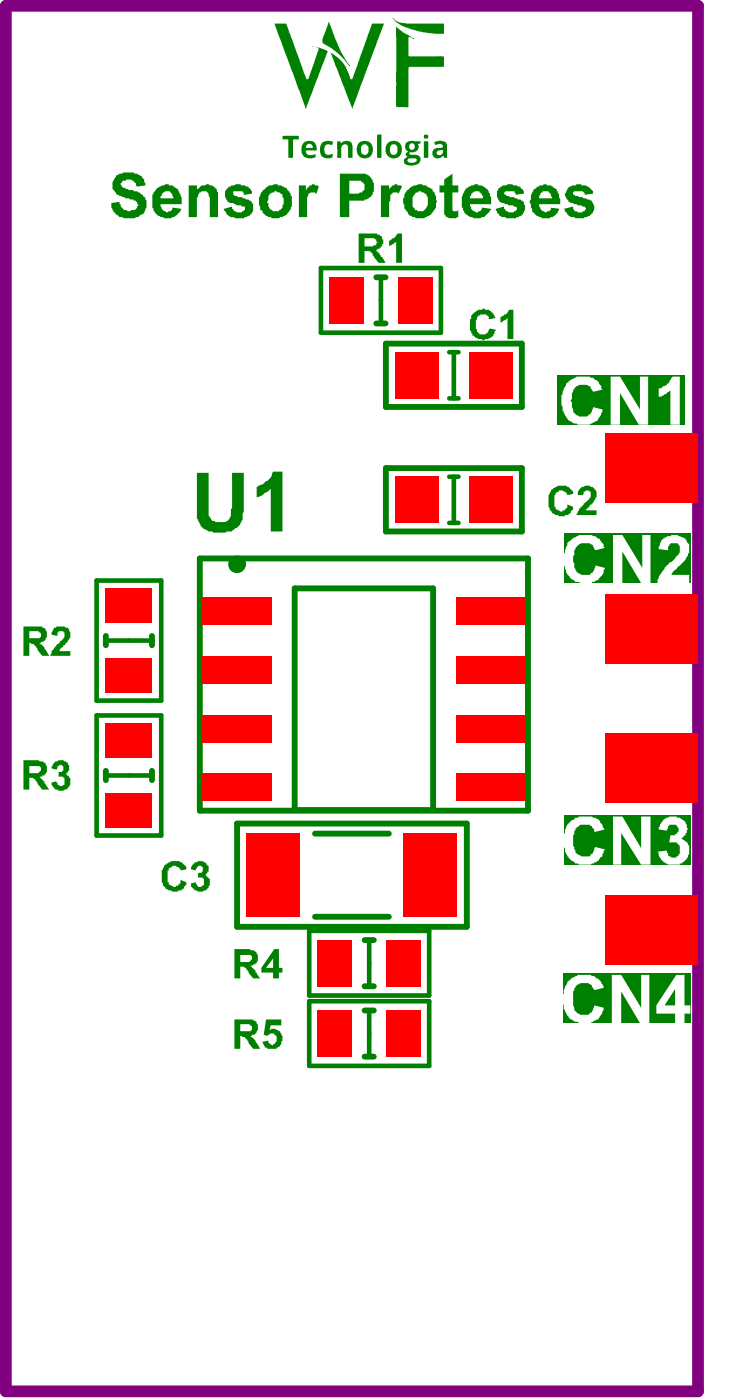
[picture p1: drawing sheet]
<svg xmlns="http://www.w3.org/2000/svg" width="53mm" height="101mm" viewBox="0 0 53 101" stroke-linecap="round" stroke-linejoin="round" font-family="sans-serif">
<path d="M27.8 33.7h9.8v4.6h-9.8zM27.8 24.8h9.8v4.5h-9.8zM14.4 40.2h23.6v18.2h-23.6zM17.1 59.4h16.5v7.4h-16.5z" fill="none" stroke="#008000" stroke-width=".42"/>
<path d="M23.1 19.3h8.6v4.7h-8.6zM7 41.8h4.6v8.7h-4.6zM7 51.6h4.6v8.6h-4.6zM22.3 72.2h8.6v4.6h-8.6zM22.3 67.1h8.6v4.6h-8.6z" fill="none" stroke="#008000" stroke-width=".33"/>
<path d="M.4 .4h49.8v99.9h-49.8z" fill="none" stroke="#800080" stroke-width=".84"/>
<g fill="#008000">
<path d="M23.8 3.8l.9 .7 .2 .4 .3 .8h.1l1.5-4h.8l-2.2 6.1z"/>
<path d="M24.3 10.2h.2l.1 .1 .1-.1 .3-.1 .3 .2 .1 1.1h-.3v-.8l-.2-.2-.3 .1v.9h-.3z"/>
<path d="M23.7 1.6l.7 1.9 .8 1.2-.9-.9-1.1-.8z"/>
<path d="M23.3 10.2l.3-.1 .4 .1-.1 .3h-.5l-.1 .2 .2 .4h.4v.3h-.4l-.4-.2-.1-.6z"/>
<path d="M22.5 3.3l.1 .1z"/>
<path d="M22.7 3.4h.2z"/>
<path d="M27.1 9.7h.4v1.7h-.4z"/>
<path d="M20.4 9.8h1.1v.2l-.4 .1v1.3h-.3v-1.3l-.5-.1z"/>
<path d="M30.5 10.2h.3v1.2h-.3z"/>
<path d="M28.5 1.9l.6 .5 .6 .3h-.3v1.4h2.6l-.1 .7-2.5 .1v2.8h-.9v-.1z"/>
<path d="M30.6 9.7h.2v.2l-.2 .1z"/>
<path d="M19.8 1.7h.8l1.5 4h.1l.1-.1 .6-2v-.2l.7 .3-1.6 4.1zM20.8 2.3v.1z"/>
<path d="M21.9 10.2l.4-.1 .4 .2 .1 .5-.8 .1 .1 .2 .1 .1 .5-.1v.3h-.5l-.3-.1-.1-.1-.1-.7zM22.1 10.4l-.1 .3 .5-.1-.1-.2z"/>
<path d="M25.6 10.8a.65 .65 0 0 1 1.3 0 .65 .65 0 0 1-1.3 0zM26.1 10.5l-.1 .1v.5l.2 .1 .2-.1 .1-.1v-.4l-.2-.2z"/>
<path d="M29.3 10.3l.3-.2 .7 .1v.1l-.2 .1v.3l-.1 .2-.5 .1v.1l.6 .1 .1 .1 .1 .3-.3 .3h-.6l-.3-.2v-.2l.2-.2-.1-.2 .2-.2-.2-.1-.1-.2zM29.4 11.4l-.1 .2 .1 .1h.4l.2-.1-.1-.2zM29.5 10.4v.3l.1 .1h.2l.1-.2-.1-.2-.1-.1z"/>
<path d="M27.7 10.8a.65 .65 0 0 1 1.3 0 .65 .65 0 0 1-1.3 0zM28.2 10.5l-.1 .1v.4l.1 .1h.3l.1-.1v-.5l-.2-.1z"/>
<path d="M28.3 1.3l.2 .2 .4 .2h3l.1 .7h-1.1l-1.2-.3-.9-.3-.3-.2zM30.2 2.2h.1z"/>
<path d="M31.3 10.2l.5-.1 .3 .2 .1 1.1h-.2l-.1-.2-.2 .2h-.3l-.2-.1-.1-.4 .1-.2 .7-.1-.1-.2h-.1l-.4 .1zM31.5 10.9v.2l.2 .1 .2-.3-.1-.1z"/>
</g>
<g fill="none" stroke="#008000" stroke-width=".42">
<path d="M27.1 20h.7M27.1 23.3h.7M7.6 45.8v.7M7.6 55.6v.6M10.9 45.8v.7M10.9 55.6v.6M21.2 42.4h10v16h-10zM22.7 66.1h5.3M22.7 60.1h5.3M26.2 76.2h.7M26.2 72.8h.7M26.2 71.1h.7"/>
<path d="M26.2 67.8h.7"/>
</g>
<path d="M27.4 20v3.3M32.3 37.7h.7M32.3 34.4h.7M32.3 28.7h.7M32.3 25.4h.7M32.7 25.4v3.3M32.7 34.4v3.3M7.6 46.2h3.3M7.6 55.9h3.3M26.6 67.8v3.3M26.6 72.8v3.4" fill="none" stroke="#008000" stroke-width=".33"/>
<g fill="#008000">
<path d="M8.4 12.6a1.95 1.95 0 0 1 1.8 .1l.2 .2 .1 .5h-.6l-.1-.1a.61 .61 0 0 0-.6-.4 .61 .61 0 0 0-.5 .4l.2 .2h.1a.55 .55 0 0 0 .6 .2v.1a.78 .78 0 0 1 .8 .4 .63 .63 0 0 1 .1 .7 .81 .81 0 0 1-.5 .7 1.05 1.05 0 0 1-.9 .1l-.5-.1-.4-.3-.2-.3v-.4l.6-.1 .1 .4 .2 .2 .3 .1 .2-.1a.39 .39 0 0 0 .5-.1 .39 .39 0 0 0 0-.5l-.6-.2a1.33 1.33 0 0 1-1.2-.8v-.4z"/>
<path d="M13.6 13.4h.6v.3a.66 .66 0 0 1 .6-.3v-.1l.5 .1 .2 .2a.56 .56 0 0 1 .2 .6v1.4h-.6v-1.2a.66 .66 0 0 0-.3-.6 .43 .43 0 0 0-.5 .4h-.1v1.4h-.6z"/>
<path d="M16.5 13.4h.2a1.53 1.53 0 0 1 1.4 .2v.4h-.5h-.1a.43 .43 0 0 0-.5-.2h-.2v.2h-.1h.2a.55 .55 0 0 0 .6 .2v.1l.2 .1a.64 .64 0 0 1 .5 .4 .64 .64 0 0 1-.1 .7l-.3 .1a.63 .63 0 0 1-.7 .1l-.3-.1a.74 .74 0 0 1-.7-.5l.6-.2a.49 .49 0 0 0 .7 .4l.2-.2v-.2l-.6-.1-.2-.2a.58 .58 0 0 1-.6-.4 .51 .51 0 0 1 .3-.7z"/>
<path d="M21.5 13.4h.5v.3l.4-.4 .5 .1-.1 .6-.1-.1a.46 .46 0 0 0-.6 .5v1.2h-.6z"/>
<path d="M27.4 13.4h.6v.3a.58 .58 0 0 1 .6-.4v.1h.3l-.2 .6a.3 .3 0 0 0-.5 0h-.1v.5h-.1v1.1h-.6z"/>
<path d="M32 12.9l.6-.4v.9h.4v.5h-.4v.9a.27 .27 0 0 0 0 .4 .27 .27 0 0 0 .4-.1v.5l-.3 .1a.58 .58 0 0 1-.6-.1 .58 .58 0 0 1-.1-.6v-1.1h-.4v-.5h.4z"/>
<path d="M36 13.4l.5-.1h.4l.6 .1 .2 .4v.2h-.6a.39 .39 0 0 0-.6-.2l-.2 .1 .1 .1a.55 .55 0 0 0 .6 .2v.1l.5 .1a.69 .69 0 0 1 0 1.2h-.1a.63 .63 0 0 1-.7 .1l-.8-.1-.2-.5 .6-.2a.49 .49 0 0 0 .7 .4l.2-.2-.1-.2-.5-.1-.3-.2a.6 .6 0 0 1-.5-.4 .6 .6 0 0 1 .2-.7z"/>
<path d="M41 13.4l.5-.1h.3v.1a.71 .71 0 0 1 .9 .6h-.6a.51 .51 0 0 0-.7-.2l-.1 .1v.1l1 .4a.6 .6 0 0 1 .5 .4 .6 .6 0 0 1-.3 .7 1.44 1.44 0 0 1-1.5 .1l-.2-.1-.2-.4 .7-.2v.1a.48 .48 0 0 0 .5 .3l.3-.1 .1-.1-.1-.2-.5-.1-.6-.3a.51 .51 0 0 1-.2-.6z"/>
<path d="M14.2 34.1h.8v2.5a.76 .76 0 0 0 .7 1 .72 .72 0 0 0 .8-.1 .72 .72 0 0 0 .1-.8l.1-.1v-2.5h.8v2.3a2.22 2.22 0 0 1-.4 1.6l-.3 .2a2.52 2.52 0 0 1-2.2-.2h-.1a2.02 2.02 0 0 1-.3-1.6z"/>
<path d="M18.6 35l.2-.1a1.4 1.4 0 0 0 .9-.9h.6v4.3h-.8v-3.1l-.2 .2-.8 .5v-.8z"/>
<path d="M11.7 13.9l-.1 .2v.2h.9l-.1-.2a.32 .32 0 0 0-.4-.3zM11.3 13.5l.4-.1a1.03 1.03 0 0 1 1.1 .3l.3 .5v.5h-1.5a.55 .55 0 0 0 .5 .6l.3-.2v-.1l.7 .1h-.1a1.08 1.08 0 0 1-1.1 .6 1.08 1.08 0 0 1-.9-.8 1.56 1.56 0 0 1 .3-1.4z"/>
<path d="M19.4 14l-.2 .5 .1 .1a.51 .51 0 0 0 .4 .6 .51 .51 0 0 0 .6-.4 .68 .68 0 0 0-.6-1v.1zM18.9 13.7a1.25 1.25 0 0 1 2.1 .5v.1a1.19 1.19 0 0 1-1.3 1.4 1.23 1.23 0 0 1-.9-.6h-.1v-.2l-.1-.1a1.26 1.26 0 0 1 .3-1.1z"/>
<path d="M25.1 13v1h.7l.1-.1a.32 .32 0 0 0 .3-.5 .43 .43 0 0 0-.5-.4zM24.5 12.5h1.3a.99 .99 0 0 1 1.1 .7 .99 .99 0 0 1-.5 1.2h-.2v.1h-1.1v1.1h-.6z"/>
<path d="M30 13.9l-.1 .1a1.02 1.02 0 0 0-.1 1 .55 .55 0 0 0 .7 .2 .55 .55 0 0 0 .3-.7 .68 .68 0 0 0-.3-.6l-.2-.1zM29.3 13.7a1.64 1.64 0 0 1 1.4-.3l.3 .1a1.23 1.23 0 0 1 .4 1.3v.2a1.31 1.31 0 0 1-2 .5 1.44 1.44 0 0 1-.2-1.6z"/>
<path d="M34 13.9l-.1 .2h-.1v.2h1l-.1-.3h-.1a.36 .36 0 0 0-.6-.1zM33.6 13.5l.4-.1a1.07 1.07 0 0 1 1.4 1.1v.2h-1.6v.2h.1a.47 .47 0 0 0 .7 .3l.1-.2 .7 .1h-.1a.96 .96 0 0 1-1.3 .5h-.1a1.09 1.09 0 0 1-.7-1.1v-.3z"/>
<path d="M39.1 13.8l-.2 .2-.1 .3h.9v-.2a.32 .32 0 0 0-.5-.3zM38.6 13.4h.2a1.64 1.64 0 0 1 1.3 .2l.1 .4 .1 .7h-1.5a.55 .55 0 0 0 .5 .6l.4-.2v-.1l.6 .1h-.1a1.08 1.08 0 0 1-1.1 .6 1.08 1.08 0 0 1-.9-.8 1.56 1.56 0 0 1 .4-1.4z"/>
</g>
<path d="M40.1 27.1h9.2v3.5h-9.2z" fill-rule="evenodd" fill="#008000"/>
<g fill="#fff">
<path d="M41 27.4a1.95 1.95 0 0 1 1.8-.1 .81 .81 0 0 1 .5 .7l.1 .1-.7 .1h-.1a.72 .72 0 0 0-1.2-.3 1.64 1.64 0 0 0-.2 1.3 .78 .78 0 0 0 .4 .7l.1 .1a.79 .79 0 0 0 .9-.3l.1-.4 .7 .2v.1a1.31 1.31 0 0 1-.6 .8 1.61 1.61 0 0 1-2.1-.5 2.18 2.18 0 0 1 .2-2.4z"/>
<path d="M44 27.1h.6l1.5 2.4v-2.4h.6v3.5h-.7l-1.4-2.3v2.3h-.6z"/>
<path d="M47.4 28h.2l.2-.2a.78 .78 0 0 0 .5-.6l.1-.1h.5v3.5h-.6v-2.5l-.1 .1a.97 .97 0 0 1-.8 .4z"/>
</g>
<path d="M40.6 58.8h9.1v3.5h-9.1z" fill-rule="evenodd" fill="#008000"/>
<g fill="#fff">
<path d="M41.2 59.1a1.86 1.86 0 0 1 2 .1l.3 .6-.6 .1h-.1v-.1a.81 .81 0 0 0-1.2-.2l-.2 .2a1.99 1.99 0 0 0 .1 1.8h.1a.75 .75 0 0 0 1.2-.3l.1-.3 .6 .2v.3a1.33 1.33 0 0 1-1.3 .8 1.48 1.48 0 0 1-1.5-.9 2.6 2.6 0 0 1 .2-2z"/>
<path d="M44.1 58.8h.7l1.4 2.3v-2.3h.6v3.5h-.6l-1.5-2.3v2.3h-.6z"/>
<path d="M47.9 58.9a1.24 1.24 0 0 1 1.4 .3l.2 .6h-.1v.4l-.4 .3a.89 .89 0 0 1 .5 1.2l-.1 .1a.58 .58 0 0 1-.5 .4v.1h-.2a1.05 1.05 0 0 1-1.3-.8l-.1-.1 .7-.1 .1 .3a.44 .44 0 0 0 .5 .2 .44 .44 0 0 0 .3-.4 .56 .56 0 0 0-.1-.6 .56 .56 0 0 0-.6-.1l.1-.5h.1a.38 .38 0 0 0 .4-.2 .38 .38 0 0 0 0-.4 .43 .43 0 0 0-.6-.2l-.2 .5-.6-.1 .2-.5z"/>
</g>
<path d="M40.5 70.2h9.2v3.5h-9.2z" fill-rule="evenodd" fill="#008000"/>
<g fill="#fff">
<path d="M41.1 70.5a1.64 1.64 0 0 1 2.3 .4l.1 .3-.7 .2a.75 .75 0 0 0-.6-.6 .75 .75 0 0 0-.8 .4 .63 .63 0 0 0-.1 .7v.1a.9 .9 0 0 0 .7 1.1 .72 .72 0 0 0 .8-.6l.7 .1v.1a1.31 1.31 0 0 1-.6 .9 1.61 1.61 0 0 1-2.1-.6 2.18 2.18 0 0 1 .2-2.4z"/>
<path d="M44 70.3h.7l1.5 2.3v-2.3h.5v3.4h-.6l-1.4-2.3v2.3h-.7z"/>
<path d="M48.6 71.3l-.8 1.2h.8zM48.7 70.3h.6v2.2h.4v.5h-.4v.7h-.7v-.7h-1.4v-.5z"/>
</g>
<g fill="#008000">
<path d="M19.2 73.5h1v.4h-.7l-.1 .3a.63 .63 0 0 1 .7 .2 .63 .63 0 0 1 .1 .7v.1a.84 .84 0 0 1-1 .3h-.1l-.2-.4 .4-.1v.2l.3 .1a.45 .45 0 0 0 .3-.5 .32 .32 0 0 0-.4-.3l-.3 .2-.2-.1z"/>
<path d="M28 17.3l.3-.1 .3-.4h.3v2.1h-.4v-1.5l-.5 .4z"/>
<path d="M3.9 45.2h.4a.55 .55 0 0 1 .6 .1 .63 .63 0 0 1 .2 .7l-.8 .8v.1h.8v.4h-1.5l.3-.6 .7-.7a.28 .28 0 0 0 .1-.3 .28 .28 0 0 0-.3-.2l-.3 .1v.2l-.4-.1z"/>
<path d="M4 54.9a.6 .6 0 0 1 .7 0 .6 .6 0 0 1 .3 .6l-.3 .3a.45 .45 0 0 1 .4 .5v.2a.69 .69 0 0 1-.7 .5 .69 .69 0 0 1-.7-.6l.3-.1 .1 .2a.3 .3 0 0 0 .5 .1 .3 .3 0 0 0 0-.5v-.1h-.4v-.4h.2a.26 .26 0 0 0 .2-.3 .26 .26 0 0 0-.3-.2l-.2 .1-.1 .3-.3-.1v-.2h.1v-.2z"/>
<path d="M17.3 73.8v.5h.7a.22 .22 0 0 0 .1-.2 .22 .22 0 0 0-.1-.2v-.1zM16.9 73.5h1.2a.6 .6 0 0 1 .4 .9l-.2 .2h-.2v.1h-.1l.4 .3 .3 .6h-.5l-.3-.4-.1-.3-.4-.2h-.1v.9h-.4z"/>
<path d="M26.2 17.2v.6h.6l.3-.1v-.2h.1l-.1-.2-.2-.1zM25.8 16.8h1.3a.65 .65 0 0 1 .4 1l-.2 .1-.3 .1 .3 .3 .1 .2h.1l.3 .4h-.5l-.4-.5h-.1a.32 .32 0 0 0-.4-.3h-.2v.8h-.4z"/>
<path d="M17.3 68.8v.5h.5a.32 .32 0 0 0 .3-.4v-.1zM16.9 68.4h1.1l.1 .1a.52 .52 0 0 1 .5 .3 .52 .52 0 0 1-.2 .6l-.2 .2h-.2l.4 .3v.2h.1l.2 .4h-.5l-.3-.5a.66 .66 0 0 0-.6-.3v.8h-.4z"/>
<path d="M19.7 69.1l-.5 .7h.5zM19.7 68.4h.4v1.4h.2v.3h-.2v.4h-.4v-.4h-.9v-.3z"/>
<path d="M2.1 45.5v.5h.7a.22 .22 0 0 0 .2-.2 .22 .22 0 0 0-.2-.2v-.1zM1.7 45.2h1.2a.6 .6 0 0 1 .4 .9l-.2 .1-.3 .1 .4 .4 .3 .6h-.5l-.3-.5-.1-.2-.4-.3h-.1v1h-.4z"/>
<path d="M2.1 55.2v.5h.5a.32 .32 0 0 0 .4-.4l-.1-.1zM1.7 54.8h1.1l.1 .1a.52 .52 0 0 1 .5 .3 .52 .52 0 0 1-.2 .6l-.2 .2h-.2l.4 .3v.2h.1l.2 .4h-.5l-.3-.5a.66 .66 0 0 0-.6-.3v.8h-.4z"/>
</g>
<path d="M40.6 38.5h9.1v3.5h-9.1z" fill-rule="evenodd" fill="#008000"/>
<g fill="#fff">
<path d="M41.2 38.8a1.77 1.77 0 0 1 2.1 .2l.2 .5-.6 .2a.8 .8 0 0 0-.7-.6 .8 .8 0 0 0-.8 .4v.1a1.65 1.65 0 0 0 .1 1.6v.1a.96 .96 0 0 0 .9 .1l.3-.1 .2-.5 .6 .1v.1a1.33 1.33 0 0 1-1.1 1h-.6a1.32 1.32 0 0 1-1.1-1.2h-.1v-.5a2.04 2.04 0 0 1 .5-1.4z"/>
<path d="M44.1 38.6h.7l1.4 2.3v-2.3h.6v3.4h-.6l-1.4-2.3v2.3h-.7z"/>
<path d="M47.8 38.7h.1a1.16 1.16 0 0 1 1.5 .3 1.05 1.05 0 0 1 0 1.2l-1 1-.1 .2h1.3v.6h-2.3v-.1a3.5 3.5 0 0 1 1.2-1.6l.3-.3a.63 .63 0 0 0 .1-.7l-.2-.2a.45 .45 0 0 0-.6 .3v.3l-.7-.1a.97 .97 0 0 1 .4-.8z"/>
</g>
<g fill="#008000">
<path d="M39.8 35.2a.97 .97 0 0 1 1.5 .3v.1l-.5 .1a.42 .42 0 0 0-.3-.4 .42 .42 0 0 0-.4 .2l-.2 .2v.4a.56 .56 0 0 0 .2 .6 .56 .56 0 0 0 .6 .1l.1-.2v-.2l.5 .1v.2l-.3 .3a1.06 1.06 0 0 1-1.3-.1 1.45 1.45 0 0 1 0-1.5z"/>
<path d="M41.8 35.1h.1a.68 .68 0 0 1 1 .5 1.23 1.23 0 0 1-.5 .9l-.3 .3h.8v.3h-1.4l.2-.4 .4-.5a.58 .58 0 0 0 .4-.6v-.1a.26 .26 0 0 0-.3-.2 .26 .26 0 0 0-.2 .3l-.1 .1h-.3v-.3z"/>
<path d="M34.3 22.4l.3-.1a.91 .91 0 0 1 1.1 .6l-.5 .1v-.2a.54 .54 0 0 0-.6-.1 .54 .54 0 0 0-.3 .4v.2a.56 .56 0 0 0 .1 .6 .36 .36 0 0 0 .6 .1h.1l.2-.3 .4 .1h-.1a.43 .43 0 0 1-.4 .6h-.3a.77 .77 0 0 1-1-.6h-.1a1.64 1.64 0 0 1 .3-1.2z"/>
<path d="M36 22.8l.3-.1h.1l.2-.4h.4v2.1h-.5v-1.5l-.5 .4z"/>
<path d="M12 62.2a.97 .97 0 0 1 1.4 .4v.1h-.4a.42 .42 0 0 0-.3-.3 .42 .42 0 0 0-.5 .2l-.1 .1v.5a.56 .56 0 0 0 .1 .5 .56 .56 0 0 0 .6 .1l.2-.1v-.3l.4 .2v.1l-.2 .4a1.06 1.06 0 0 1-1.3-.1 1.45 1.45 0 0 1-.1-1.5z"/>
<path d="M14 62.1h.2a.45 .45 0 0 1 .6 .2 .38 .38 0 0 1 .2 .5l-.2 .3 .1 .1a.64 .64 0 0 1 .1 .8 .64 .64 0 0 1-.8 .2h-.2l-.2-.3v-.2l.3-.1 .1 .1a.24 .24 0 0 0 .2 .2 .24 .24 0 0 0 .2-.1l.1-.1a.34 .34 0 0 0-.3-.5h-.1v-.3a.26 .26 0 0 0 .3-.3 .26 .26 0 0 0-.4-.1l-.1 .2h-.3v-.4z"/>
</g>
<circle cx="17.1" cy="40.7" r=".21" fill="none" stroke="#008000" stroke-width=".84"/>
<g fill="#f00">
<path d="M32.8 55.7h5v2h-5z" fill-rule="evenodd"/>
<path d="M32.8 51.5h5v2h-5z" fill-rule="evenodd"/>
<path d="M32.8 47.3h5v2h-5z" fill-rule="evenodd"/>
<path d="M32.8 43.1h5v1.9h-5z" fill-rule="evenodd"/>
<path d="M14.6 55.7h5v2h-5z" fill-rule="evenodd"/>
<path d="M14.6 51.5h5v2h-5z" fill-rule="evenodd"/>
<path d="M14.6 47.3h5v2h-5z" fill-rule="evenodd"/>
<path d="M14.6 43.1h5v1.9h-5z" fill-rule="evenodd"/>
<path d="M43.6 31.2h6.6v5h-6.6z" fill-rule="evenodd"/>
<path d="M43.6 52.8h6.6v5h-6.6z" fill-rule="evenodd"/>
<path d="M43.6 64.5h6.6v5h-6.6z" fill-rule="evenodd"/>
<path d="M27.8 72.8h2.5v3.4h-2.5z" fill-rule="evenodd"/>
<path d="M22.8 72.8h2.5v3.4h-2.5z" fill-rule="evenodd"/>
<path d="M23.7 20h2.5v3.3h-2.5z" fill-rule="evenodd"/>
<path d="M28.7 20h2.5v3.3h-2.5z" fill-rule="evenodd"/>
<path d="M27.8 67.8h2.5v3.3h-2.5z" fill-rule="evenodd"/>
<path d="M22.8 67.8h2.5v3.3h-2.5z" fill-rule="evenodd"/>
<path d="M7.6 42.4h3.3v2.5h-3.3z" fill-rule="evenodd"/>
<path d="M7.6 47.4h3.3v2.5h-3.3z" fill-rule="evenodd"/>
<path d="M7.6 57.1h3.3v2.5h-3.3z" fill-rule="evenodd"/>
<path d="M7.6 52.1h3.3v2.5h-3.3z" fill-rule="evenodd"/>
<path d="M43.6 42.9h6.6v4.9h-6.6z" fill-rule="evenodd"/>
<path d="M33.8 34.4h3.1v3.3h-3.1z" fill-rule="evenodd"/>
<path d="M28.4 34.4h3.2v3.3h-3.2z" fill-rule="evenodd"/>
<path d="M33.8 25.4h3.1v3.3h-3.1z" fill-rule="evenodd"/>
<path d="M28.4 25.4h3.2v3.3h-3.2z" fill-rule="evenodd"/>
<path d="M17.8 60.1h3.8v6h-3.8z" fill-rule="evenodd"/>
<path d="M29.1 60.1h3.8v6h-3.8z" fill-rule="evenodd"/>
</g>
</svg>
